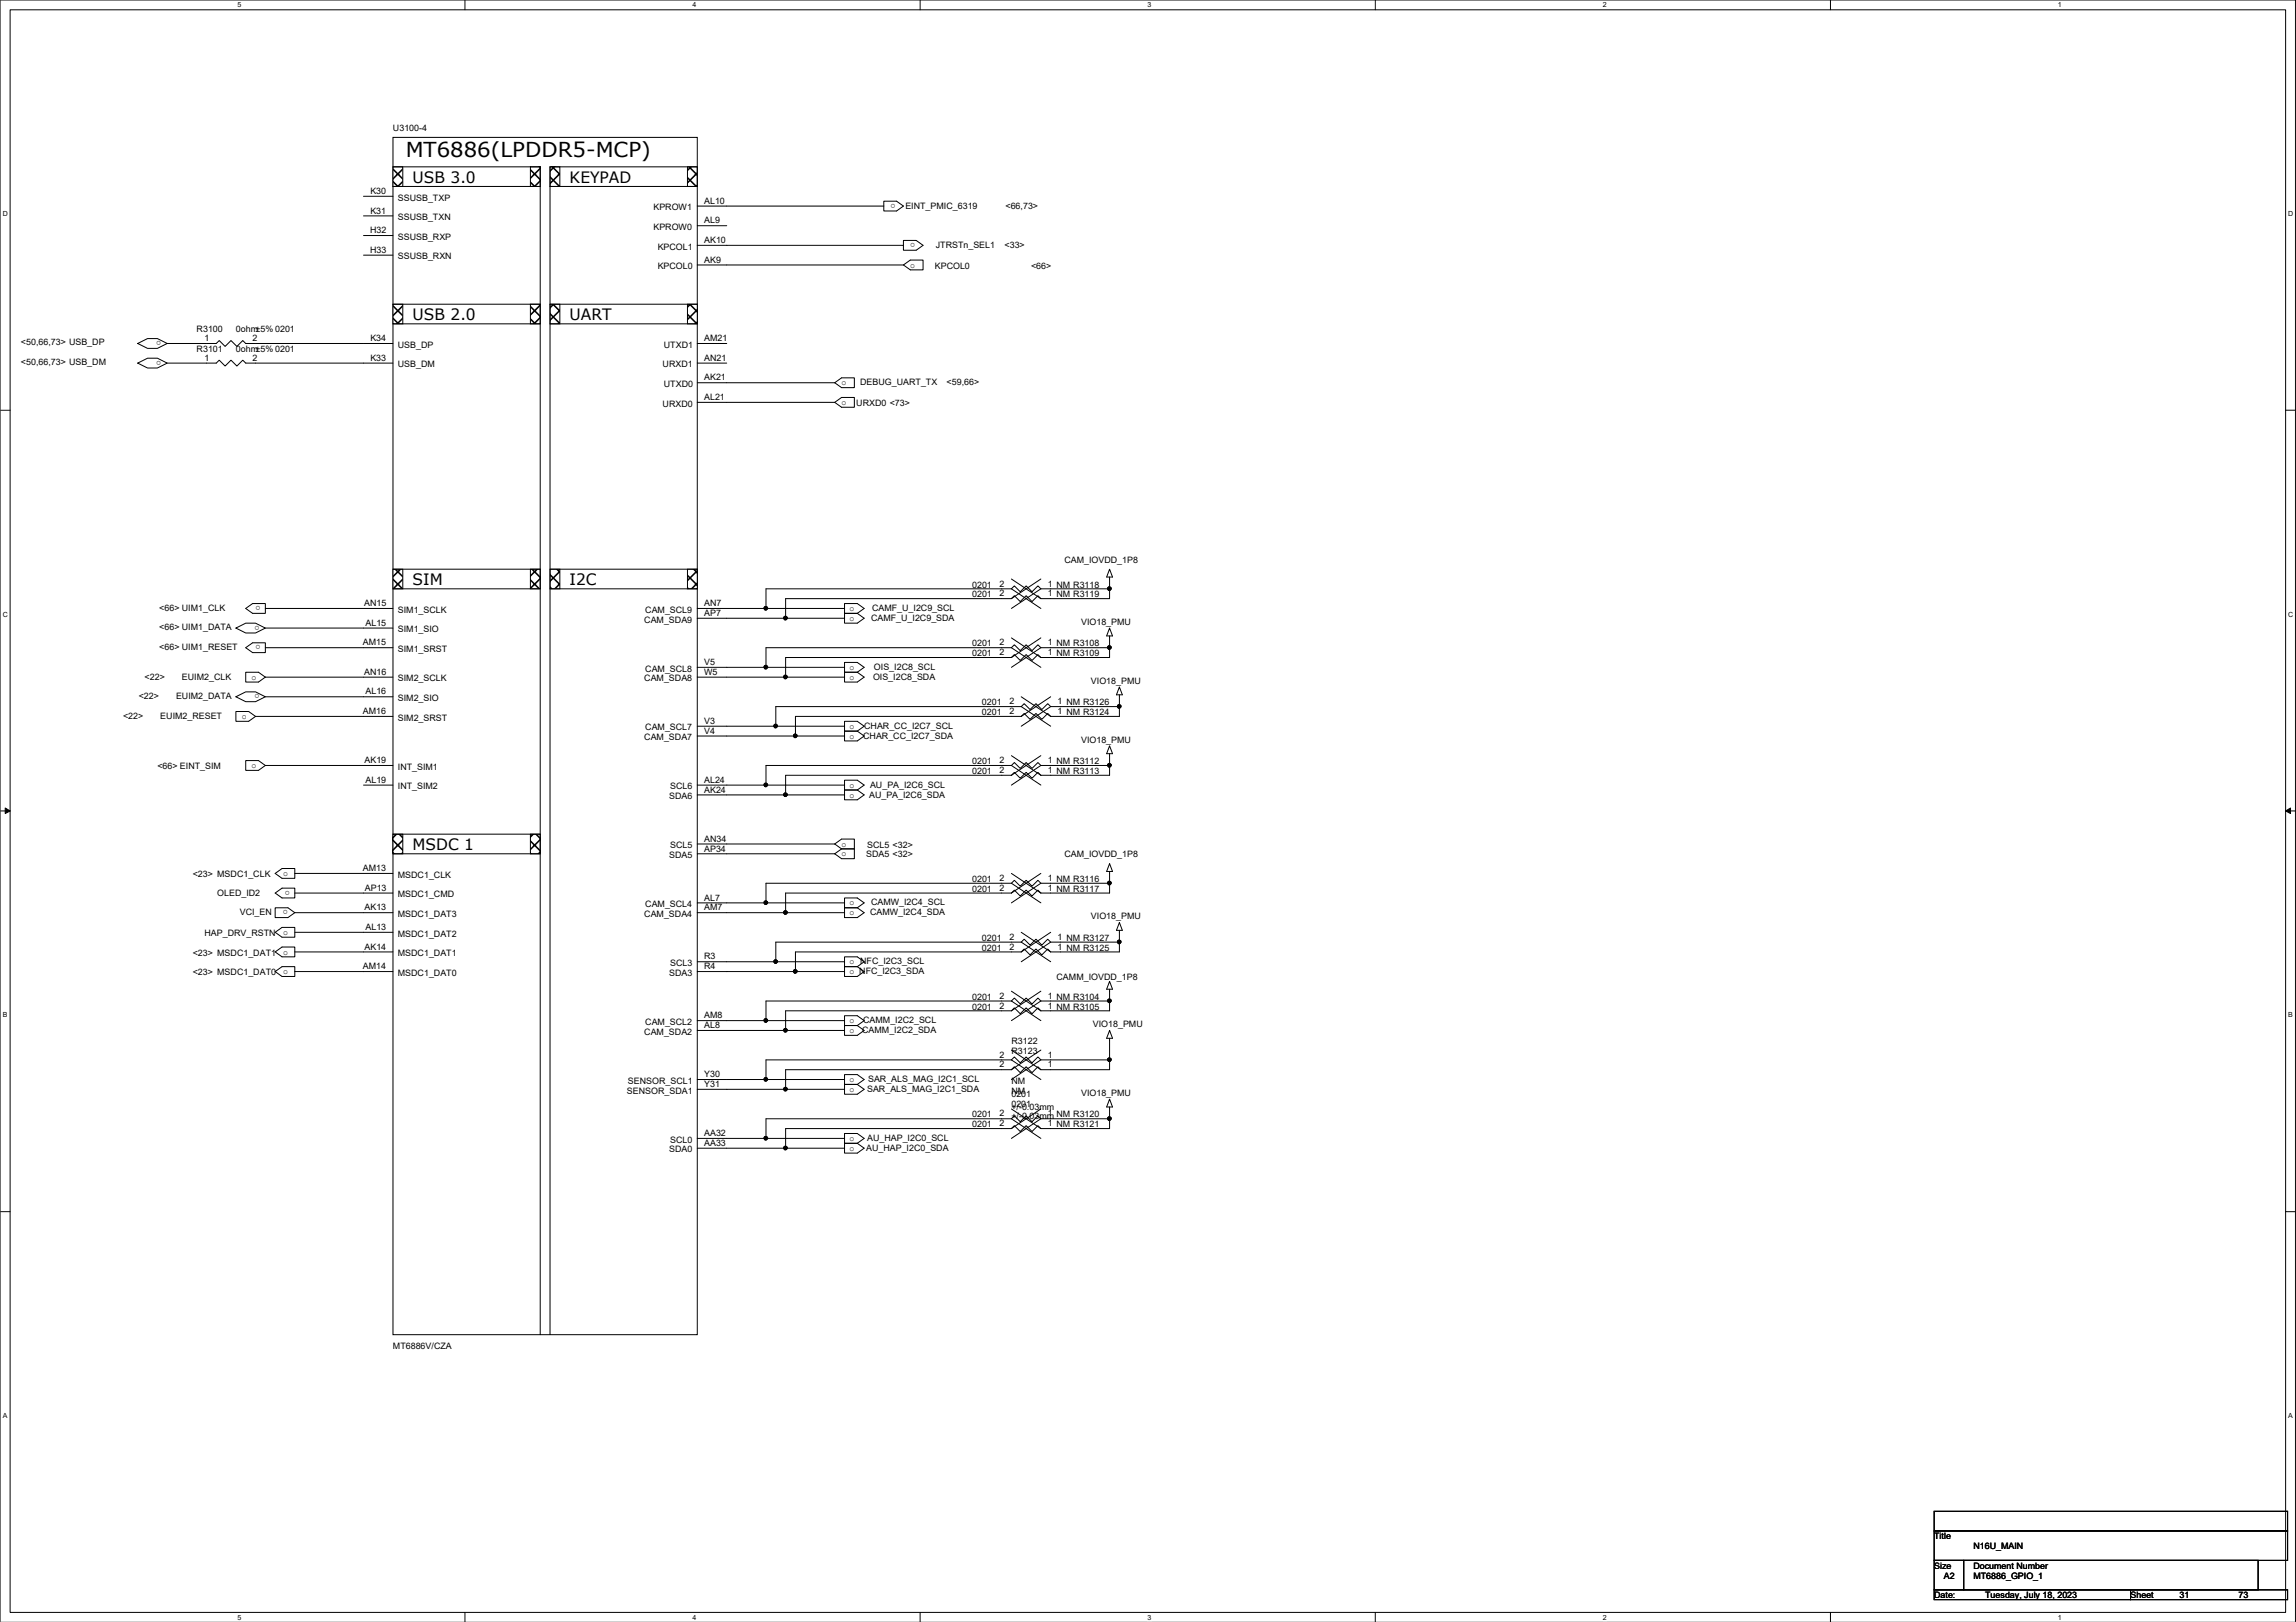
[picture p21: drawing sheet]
<svg xmlns="http://www.w3.org/2000/svg" width="297mm" height="210mm" viewBox="0 0 297 210" stroke-linecap="round" stroke-linejoin="round" font-family="sans-serif">
<defs><g id="words">
<text font-size="2.7" x="52.5" y="20.3">MT6886(LPDDR5-MCP)</text>
<g font-size="2">
<text x="53.4" y="23.7">USB 3.0</text>
<text x="73.7" y="23.7">KEYPAD</text>
<text x="53.4" y="41.4">USB 2.0</text>
<text x="73.7" y="41.4">UART</text>
<text x="53.4" y="75.7">SIM</text>
<text x="73.7" y="75.7">I2C</text>
<text x="53.4" y="110">MSDC 1</text>
</g>
<g font-size="1.1">
<text x="50.8" y="17">U3100-4</text>
<text x="47.9" y="25.1">K30</text>
<text x="47.9" y="27.6">K31</text>
<text x="51.5" y="26">SSUSB_TXP</text>
<text x="51.5" y="28.5">SSUSB_TXN</text>
<text x="84.5" y="29.8">KPROW0</text>
<text x="84.5" y="27.2">KPROW1</text>
<text x="91.1" y="28.9">AL9</text>
<text x="91.1" y="26.4">AL10</text>
<text x="115.9" y="26.4" transform="rotate(180 115.9 26.4)">o</text>
<text x="117.1" y="27">EINT_PMIC_6319</text>
<text x="130.1" y="27">&lt;66,73&gt;</text>
<text x="47.9" y="32.7">H33</text>
<text x="47.9" y="30.2">H32</text>
<text x="51.5" y="33.6">SSUSB_RXN</text>
<text x="51.5" y="31">SSUSB_RXP</text>
<text x="85.1" y="32.3">KPCOL1</text>
<text x="85.1" y="34.8">KPCOL0</text>
<text x="91.1" y="34">AK9</text>
<text x="91.1" y="31.5">AK10</text>
<text x="117.8" y="34.6">o</text>
<text x="118.4" y="31.5" transform="rotate(180 118.4 31.5)">o</text>
<text x="120.9" y="34.8">KPCOL0</text>
<text x="121.1" y="32.1">JTRSTn_SEL1</text>
<text x="130" y="32.1">&lt;33&gt;</text>
<text x="133.4" y="34.8">&lt;66&gt;</text>
<text x="2.7" y="44.7">&lt;50,66,73&gt; USB_DP</text>
<text x="2.7" y="47.2">&lt;50,66,73&gt; USB_DM</text>
<text x="20.9" y="44.2" transform="rotate(180 20.9 44.2)">o</text>
<text x="20.9" y="46.7" transform="rotate(180 20.9 46.7)">o</text>
<text x="25.4" y="43">R3100</text>
<text x="25.4" y="45.6">R3101</text>
<text x="26.5" y="44.2">1</text>
<text x="26.5" y="46.7">1</text>
<text x="30.5" y="43">0ohm±5% 0201</text>
<text x="30.5" y="45.6">0ohm±5% 0201</text>
<text x="32.7" y="44.2">2</text>
<text x="32.7" y="46.7">2</text>
<text x="47.9" y="46.7">K33</text>
<text x="47.9" y="44.2">K34</text>
<text x="51.5" y="47.5">USB_DM</text>
<text x="51.5" y="45">USB_DP</text>
<text x="85.7" y="47.5">URXD1</text>
<text x="85.9" y="45">UTXD1</text>
<text x="91.1" y="44.2">AM21</text>
<text x="91.1" y="46.7">AN21</text>
<text x="85.7" y="52.6">URXD0</text>
<text x="85.9" y="50.1">UTXD0</text>
<text x="91.1" y="49.2">AK21</text>
<text x="91.1" y="51.8">AL21</text>
<text x="108.9" y="52.4">o</text>
<text x="108.9" y="49.9">o</text>
<text x="110.8" y="52.5">URXD0 &lt;73&gt;</text>
<text x="111.3" y="49.9">DEBUG_UART_TX</text>
<text x="122.5" y="49.9">&lt;59,66&gt;</text>
<text x="125.8" y="76">0201</text>
<text x="125.8" y="77.3">0201</text>
<text x="129.3" y="75.9">2</text>
<text x="129.3" y="77.2">2</text>
<text x="135.5" y="75.9">1 NM R3118</text>
<text x="135.5" y="77.2">1 NM R3119</text>
<text x="137.7" y="72.9">CAM_IOVDD_1P8</text>
<text x="20.6" y="79.1">&lt;66&gt; UIM1_CLK</text>
<text x="20.6" y="81.5">&lt;66&gt; UIM1_DATA</text>
<text x="33.6" y="81" transform="rotate(180 33.6 81)">o</text>
<text x="33.7" y="78.4" transform="rotate(180 33.7 78.4)">o</text>
<text x="33.7" y="83.5" transform="rotate(180 33.7 83.5)">o</text>
<text x="46.9" y="83.5">AM15</text>
<text x="47.1" y="78.4">AN15</text>
<text x="47.3" y="81">AL15</text>
<text x="51.5" y="79.3">SIM1_SCLK</text>
<text x="51.5" y="81.8">SIM1_SIO</text>
<text x="83.4" y="80.6">CAM_SDA9</text>
<text x="83.5" y="79.3">CAM_SCL9</text>
<text x="91.1" y="79.7">AP7</text>
<text x="91.1" y="78.4">AN7</text>
<text x="109.9" y="79.1">o</text>
<text x="109.9" y="80.3">o</text>
<text x="112.7" y="80.3">CAMF_U_I2C9_SDA</text>
<text x="112.8" y="79.1">CAMF_U_I2C9_SCL</text>
<text x="125.8" y="83.7">0201</text>
<text x="129.3" y="83.5">2</text>
<text x="135.5" y="83.5">1 NM R3108</text>
<text x="139.9" y="80.9">VIO18_PMU</text>
<text x="18.7" y="88">&lt;22&gt;</text>
<text x="20.6" y="84.2">&lt;66&gt; UIM1_RESET</text>
<text x="23.5" y="88">EUIM2_CLK</text>
<text x="32.6" y="88">o</text>
<text x="33.6" y="89.9" transform="rotate(180 33.6 89.9)">o</text>
<text x="47.1" y="87.3">AN16</text>
<text x="47.3" y="89.9">AL16</text>
<text x="51.5" y="84.4">SIM1_SRST</text>
<text x="51.5" y="88.2">SIM2_SCLK</text>
<text x="83.4" y="88.2">CAM_SDA8</text>
<text x="83.5" y="86.9">CAM_SCL8</text>
<text x="91.1" y="87.3">W5</text>
<text x="91.1" y="86.1">V5</text>
<text x="109.9" y="86.7">o</text>
<text x="109.9" y="88">o</text>
<text x="112.9" y="88">OIS_I2C8_SDA</text>
<text x="113.1" y="86.7">OIS_I2C8_SCL</text>
<text x="125.8" y="84.9">0201</text>
<text x="129.3" y="84.8">2</text>
<text x="135.5" y="84.8">1 NM R3109</text>
<text x="141.1" y="88.5">VIO18_PMU</text>
<text x="15.9" y="93">&lt;22&gt;</text>
<text x="17.9" y="90.5">&lt;22&gt;</text>
<text x="20.7" y="93">EUIM2_RESET</text>
<text x="22.8" y="90.5">EUIM2_DATA</text>
<text x="31.3" y="93">o</text>
<text x="46.9" y="92.4">AM16</text>
<text x="51.5" y="90.7">SIM2_SIO</text>
<text x="51.5" y="93.3">SIM2_SRST</text>
<text x="83.4" y="95.8">CAM_SDA7</text>
<text x="83.5" y="94.5">CAM_SCL7</text>
<text x="91.1" y="95">V4</text>
<text x="91.1" y="93.7">V3</text>
<text x="109.9" y="94.3">o</text>
<text x="109.9" y="95.6">o</text>
<text x="111.7" y="95.6">CHAR_CC_I2C7_SDA</text>
<text x="111.8" y="94.3">CHAR_CC_I2C7_SCL</text>
<text x="127" y="91.3">0201</text>
<text x="127" y="92.5">0201</text>
<text x="130.6" y="91.1">2</text>
<text x="130.6" y="92.4">2</text>
<text x="136.8" y="91.1">1 NM R3126</text>
<text x="136.8" y="92.4">1 NM R3124</text>
<text x="20.4" y="99.5">&lt;66&gt; EINT_SIM</text>
<text x="32.6" y="99.4">o</text>
<text x="47.2" y="98.8">AK19</text>
<text x="47.3" y="101.3">AL19</text>
<text x="51.5" y="99.6">INT_SIM1</text>
<text x="91.1" y="101.3">AL24</text>
<text x="109.9" y="101.9">o</text>
<text x="112.6" y="101.9">AU_PA_I2C6_SCL</text>
<text x="125.8" y="98.9">0201</text>
<text x="125.8" y="100.2">0201</text>
<text x="129.3" y="98.8">2</text>
<text x="129.3" y="100">2</text>
<text x="135.5" y="98.8">1 NM R3112</text>
<text x="135.5" y="100">1 NM R3113</text>
<text x="139.9" y="96.1">VIO18_PMU</text>
<text x="51.5" y="102.2">INT_SIM2</text>
<text x="86.6" y="103.4">SDA6</text>
<text x="86.7" y="102.2">SCL6</text>
<text x="91.1" y="102.6">AK24</text>
<text x="109.9" y="103.2">o</text>
<text x="112.4" y="103.2">AU_PA_I2C6_SDA</text>
<text x="24.9" y="113.5">&lt;23&gt; MSDC1_CLK</text>
<text x="36.6" y="113.4">o</text>
<text x="46.9" y="112.7">AM13</text>
<text x="51.5" y="113.6">MSDC1_CLK</text>
<text x="86.6" y="111">SDA5</text>
<text x="86.7" y="109.8">SCL5</text>
<text x="91.1" y="108.9">AN34</text>
<text x="91.1" y="110.2">AP34</text>
<text x="108.9" y="109.6">o</text>
<text x="108.9" y="110.8">o</text>
<text x="112.1" y="111">SDA5 &lt;32&gt;</text>
<text x="112.2" y="109.7">SCL5 &lt;32&gt;</text>
<text x="137.7" y="111">CAM_IOVDD_1P8</text>
<text x="28.1" y="115.9">OLED_ID2</text>
<text x="31" y="118.4">VCI_EN</text>
<text x="37.3" y="117.8" transform="rotate(180 37.3 117.8)">o</text>
<text x="37.5" y="115.3" transform="rotate(180 37.5 115.3)">o</text>
<text x="47.2" y="117.8">AK13</text>
<text x="47.2" y="115.3">AP13</text>
<text x="51.5" y="116.1">MSDC1_CMD</text>
<text x="51.5" y="118.7">MSDC1_DAT3</text>
<text x="83.4" y="118.7">CAM_SDA4</text>
<text x="83.5" y="117.4">CAM_SCL4</text>
<text x="91.1" y="117.8">AM7</text>
<text x="91.1" y="116.5">AL7</text>
<text x="109.9" y="117.2">o</text>
<text x="109.9" y="118.4">o</text>
<text x="112.6" y="118.4">CAMW_I2C4_SDA</text>
<text x="112.7" y="117.2">CAMW_I2C4_SCL</text>
<text x="125.8" y="114.1">0201</text>
<text x="125.8" y="115.4">0201</text>
<text x="129.3" y="114">2</text>
<text x="129.3" y="115.3">2</text>
<text x="135.5" y="114">1 NM R3116</text>
<text x="135.5" y="115.3">1 NM R3117</text>
<text x="141.1" y="119">VIO18_PMU</text>
<text x="24.9" y="123.7">&lt;23&gt; MSDC1_DAT1</text>
<text x="26.5" y="121.1">HAP_DRV_RSTN</text>
<text x="36.6" y="121">o</text>
<text x="36.6" y="123.5">o</text>
<text x="46.9" y="125.4">AM14</text>
<text x="47.2" y="122.9">AK14</text>
<text x="47.3" y="120.4">AL13</text>
<text x="51.5" y="123.7">MSDC1_DAT1</text>
<text x="51.5" y="121.2">MSDC1_DAT2</text>
<text x="86.7" y="125">SCL3</text>
<text x="91.1" y="124.2">R3</text>
<text x="91.1" y="125.4">R4</text>
<text x="109.9" y="124.8">o NFC_I2C3_SCL</text>
<text x="127" y="121.8">0201</text>
<text x="127" y="123">0201</text>
<text x="130.6" y="121.6">2</text>
<text x="130.6" y="122.9">2</text>
<text x="136.8" y="121.6">1 NM R3127</text>
<text x="136.8" y="122.9">1 NM R3125</text>
<text x="24.9" y="126.2">&lt;23&gt; MSDC1_DAT0</text>
<text x="36.6" y="126.1">o</text>
<text x="51.5" y="126.3">MSDC1_DAT0</text>
<text x="86.6" y="126.3">SDA3</text>
<text x="91.1" y="131.8">AM8</text>
<text x="109.9" y="126.1">o NFC_I2C3_SDA</text>
<text x="125.8" y="129.4">0201</text>
<text x="125.8" y="130.6">0201</text>
<text x="129.3" y="129.2">2</text>
<text x="129.3" y="130.5">2</text>
<text x="135.5" y="129.2">1 NM R3104</text>
<text x="135.5" y="130.5">1 NM R3105</text>
<text x="136.7" y="126.8">CAMM_IOVDD_1P8</text>
<text x="83.4" y="133.9">CAM_SDA2</text>
<text x="83.5" y="132.6">CAM_SCL2</text>
<text x="91.1" y="133.1">AL8</text>
<text x="109.9" y="132.4">o</text>
<text x="109.9" y="133.7">o</text>
<text x="111.5" y="133.7">CAMM_I2C2_SDA</text>
<text x="111.7" y="132.4">CAMM_I2C2_SCL</text>
<text x="129.3" y="136.9">2</text>
<text x="130.8" y="135.1">R3122</text>
<text x="130.8" y="136.4">R3123</text>
<text x="135.5" y="136.9">1</text>
<text x="141.4" y="132.9">VIO18_PMU</text>
<text x="81.1" y="141.5">SENSOR_SDA1</text>
<text x="81.2" y="140.3">SENSOR_SCL1</text>
<text x="91.1" y="140.7">Y31</text>
<text x="91.1" y="139.4">Y30</text>
<text x="109.9" y="140">o</text>
<text x="109.9" y="141.3">o</text>
<text x="112.2" y="141.3">SAR_ALS_MAG_I2C1_SDA</text>
<text x="112.3" y="140">SAR_ALS_MAG_I2C1_SCL</text>
<text x="129.3" y="138.1">2</text>
<text x="130.8" y="140.3">NM</text>
<text x="130.8" y="141.9">0201</text>
<text x="130.8" y="141.6">NM</text>
<text x="130.8" y="143.6">+/-0.03mm</text>
<text x="130.8" y="143.2">0201</text>
<text x="135.5" y="138.1">1</text>
<text x="139.9" y="141.8">VIO18_PMU</text>
<text x="86.6" y="149.1">SDA0</text>
<text x="86.7" y="147.9">SCL0</text>
<text x="91.1" y="147">AA32</text>
<text x="91.1" y="148.3">AA33</text>
<text x="109.9" y="147.7">o</text>
<text x="109.9" y="148.9">o</text>
<text x="112.1" y="148.9">AU_HAP_I2C0_SDA</text>
<text x="112.2" y="147.7">AU_HAP_I2C0_SCL</text>
<text x="125.8" y="144.6">0201</text>
<text x="125.8" y="145.9">0201</text>
<text x="129.3" y="144.5">2</text>
<text x="129.3" y="145.8">2</text>
<text x="130.8" y="144.9">+/-0.03mm NM R3120</text>
<text x="135.5" y="144.5">1</text>
<text x="135.5" y="145.8">1 NM R3121</text>
<text x="50.8" y="174.6">MT6886V/CZA</text>
<text x="250.2" y="199.2">Title</text>
<text x="250.2" y="203">Size</text>
<text x="255.3" y="203">Document Number</text>
<text x="255.3" y="200.5">N16U_MAIN</text>
<text x="250.2" y="206.8">Date:</text>
<text x="251.5" y="204.3">A2</text>
<text x="255.3" y="204.3">MT6886_GPIO_1</text>
<text x="256.8" y="206.8">Tuesday, July 18, 2023</text>
<text x="275.6" y="206.8">Sheet</text>
<text x="282" y="206.8">31</text>
<text x="289.6" y="206.8">73</text>
</g>
<g font-size=".9">
<text x="30.7" y=".9">5</text>
<text x="89.6" y=".9">4</text>
<text x="148.5" y=".9">3</text>
<text x="207.3" y=".9">2</text>
<text x="266.2" y=".9">1</text>
<text x=".4" y="28">D</text>
<text x="296" y="28">D</text>
<text x=".4" y="79.8">C</text>
<text x="296" y="79.8">C</text>
<text x=".4" y="131.7">B</text>
<text x="296" y="131.7">B</text>
<text x=".4" y="183.5">A</text>
<text x="296" y="183.5">A</text>
<text x="30.7" y="209.6">5</text>
<text x="89.6" y="209.6">4</text>
<text x="148.5" y="209.6">3</text>
<text x="207.3" y="209.6">2</text>
<text x="266.2" y="209.6">1</text>
</g>
</g></defs>
<path d="M0 0h297v209.9h-297zM1.3 1.3h294.4v207.4h-294.4z" fill="none" stroke="#000" stroke-width=".13"/>
<g fill="#fff">
<path d="M30.7 .1h.5v1h-.5z"/>
<path d="M30.7 208.8h.5v1h-.5z"/>
</g>
<path d="M60.2 0v1.3M60.2 208.7v1.2" fill="none" stroke="#000" stroke-width=".13"/>
<g fill="#fff">
<path d="M89.6 .1h.5v1h-.5z"/>
<path d="M89.6 208.8h.5v1h-.5z"/>
</g>
<path d="M119 0v1.3M119 208.7v1.2" fill="none" stroke="#000" stroke-width=".13"/>
<g fill="#fff">
<path d="M148.5 .1h.5v1h-.5z"/>
<path d="M148.5 208.8h.5v1h-.5z"/>
</g>
<path d="M177.9 0v1.3M177.9 208.7v1.2" fill="none" stroke="#000" stroke-width=".13"/>
<g fill="#fff">
<path d="M207.3 .1h.6v1h-.6z"/>
<path d="M207.3 208.8h.6v1h-.6z"/>
</g>
<path d="M236.8 0v1.3M236.8 208.7v1.2" fill="none" stroke="#000" stroke-width=".13"/>
<g fill="#fff">
<path d="M266.2 .1h.5v1h-.5z"/>
<path d="M266.2 208.8h.5v1h-.5z"/>
<path d="M.4 27.2h.6v1h-.6z"/>
<path d="M296 27.2h.7v1h-.7z"/>
<path d="M.4 79h.6v1h-.6z"/>
<path d="M296 79h.7v1h-.7z"/>
</g>
<path d="M1.3 53.1h-1.3M297 53.1h-1.3" fill="none" stroke="#000" stroke-width=".13"/>
<g fill="#fff">
<path d="M.4 130.9h.6v1h-.6z"/>
<path d="M296 130.9h.6v1h-.6z"/>
</g>
<path d="M.7 104.6l.6 .3-.6 .4zM1.3 104.9h-1.3M295.7 104.9l.6-.3v.7zM297 104.9h-1.3" fill="none" stroke="#000" stroke-width=".13"/>
<path d="M.7 104.6l.6 .3-.6 .4zM295.7 104.9l.6-.3v.7z" fill="#000"/>
<g fill="#fff">
<path d="M.4 182.7h.5v1h-.5z"/>
<path d="M296 182.7h.6v1h-.6z"/>
</g>
<g fill="none" stroke="#000" stroke-width=".13">
<path d="M114.3 26h1.7l.9 .7-.9 .6h-1.7zM116.9 31.1h1.6l.9 .6-.9 .7h-1.6zM116.9 34.3l.9-.6h1.6v1.2h-1.6zM17.8 44.4l1.3-.6h1.3l1.2 .6-1.2 .7h-1.3zM17.8 47l1.3-.6h1.3l1.2 .6-1.2 .6h-1.3zM108 52.1l.9-.7h1.6v1.3h-1.6zM108 49.5l.9-.6h1.6v1.3h-1.6zM31.8 78.7l.9-.6h1.6v1.3h-1.6zM109.3 78.1h1.6l.9 .6-.9 .7h-1.6zM109.3 79.4h1.6l.9 .6-.9 .6h-1.6zM130.8 74.9l3.9 2.6M130.8 76.2l3.9 2.5"/>
<path d="M130.8 76.2h-1.2M130.8 77.5h-1.2M134.7 76.2l-.4-.4-.8 .8-.7-.8-.8 .8-.8-.8-.4 .4M134.7 77.5l-.4-.4-.8 .8-.7-.8-.8 .8-.8-.8-.4 .4M134.7 74.9l-3.9 2.6M134.7 76.2l-3.9 2.5M135.9 76.2h-1.2M135.9 77.5h-1.2M143.5 73.7l.4 1h-.7zM143.5 74.7v.2M30.5 81.3l1.3-.7h1.3l1.2 .7-1.2 .6h-1.3zM30.5 92.1h1.7l.9 .6-.9 .6h-1.7z"/>
<path d="M30.5 90.2l1.3-.7h1.3l1.2 .7-1.2 .6h-1.3zM31.8 83.8l.9-.6h1.6v1.3h-1.6zM31.8 87h1.6l.9 .6-.9 .7h-1.6zM31.8 98.4h1.6l.9 .7-.9 .6h-1.6zM109.3 93.3h1.6l.9 .7-.9 .6h-1.6zM109.3 94.6h1.6l.9 .6-.9 .7h-1.6zM109.3 85.7h1.6l.9 .7-.9 .6h-1.6zM109.3 87h1.6l.9 .6-.9 .7h-1.6zM130.8 82.5l3.9 2.6M130.8 83.8l3.9 2.6M130.8 97.8l3.9 2.5M130.8 99.1l3.9 2.5"/>
<path d="M130.8 83.8h-1.2M130.8 85.1h-1.2M130.8 99.1h-1.2M134.7 83.8l-.4-.4-.8 .8-.7-.8-.8 .8-.8-.8-.4 .4M134.7 85.1l-.4-.4-.8 .8-.7-.8-.8 .8-.8-.8-.4 .4M134.7 82.5l-3.9 2.6M134.7 83.8l-3.9 2.6M134.7 99.1l-.4-.4-.8 .7-.7-.7-.8 .7-.8-.7-.4 .4M134.7 97.8l-3.9 2.5M134.7 99.1l-3.9 2.5M135.9 83.8h-1.2M135.9 85.1h-1.2"/>
<path d="M135.9 99.1h-1.2M143.5 81.3l.4 1h-.7zM143.5 82.3v.2M143.5 96.5l.4 1h-.7zM143.5 97.5v.3M144.8 88.9l.4 1h-.8zM144.8 89.9v.3M35.6 115.6l.9-.7h1.6v1.3h-1.6zM35.6 113l.9-.6h1.6v1.3h-1.6zM35.6 117.5h1.7l.8 .6-.8 .6h-1.7zM108 109.2l.9-.6h1.6v1.3h-1.6zM108 110.5l.9-.6h1.6v1.2h-1.6z"/>
<path d="M109.3 101h1.6l.9 .6-.9 .6h-1.6zM109.3 102.2h1.6l.9 .7-.9 .6h-1.6zM109.3 116.2h1.6l.9 .6-.9 .7h-1.6zM109.3 117.5h1.6l.9 .6-.9 .6h-1.6zM130.8 113l3.9 2.6M130.8 100.3h-1.2M134.7 100.3l-.4-.4-.8 .8-.7-.8-.8 .8-.8-.8-.4 .4M134.7 113l-3.9 2.6M135.9 100.3h-1.2M135.9 114.3h-1.2l-.4-.4-.8 .8-.7-.8-.8 .8-.8-.8-.4 .4h-1.2M143.5 111.8l.4 1h-.7zM143.5 112.8v.2"/>
<path d="M144.8 119.4l.4 1h-.8zM35.6 120.6l.9-.6h1.6v1.3h-1.6zM35.6 123.2l.9-.6h1.6v1.2h-1.6zM35.6 125.7l.9-.6h1.6v1.3h-1.6zM109.3 123.8h1.6l.9 .7-.9 .6h-1.6zM109.3 125.1h1.6l.9 .6-.9 .7h-1.6zM109.3 131.4h1.6l.9 .7-.9 .6h-1.6zM109.3 132.7h1.6l.9 .6-.9 .7h-1.6zM109.3 139.1h1.6l.9 .6-.9 .6h-1.6zM130.8 135.9l3.9 2.5M130.8 137.2l3.9 2.5M130.8 137.2h-1.2"/>
<path d="M130.8 138.4h-1.2M134.7 137.2l-.4-.4-.8 .7-.7-.7-.8 .7-.8-.7-.4 .4M134.7 138.4l-.4-.4-.8 .8-.7-.8-.8 .8-.8-.8-.4 .4M134.7 135.9l-3.9 2.5M134.7 137.2l-3.9 2.5M135.9 137.2h-1.2M135.9 138.4h-1.2M143.5 133.3l.4 1.1h-.7zM143.5 127l.4 1h-.7zM143.5 128v.3M143.5 134.4v.2M144.8 120.4v.2"/>
<path d="M1.3 156.8h-1.3M109.3 140.3h1.6l.9 .7-.9 .6h-1.6zM109.3 146.7h1.6l.9 .6-.9 .7h-1.6zM109.3 148h1.6l.9 .6-.9 .6h-1.6zM130.8 143.5l3.9 2.5M130.8 144.8l3.9 2.5M130.8 144.8h-1.2M130.8 146h-1.2M134.7 144.8l-.4-.4-.8 .8-.7-.8-.8 .8-.8-.8-.4 .4M134.7 146l-.4-.3-.8 .7-.7-.7-.8 .7-.8-.7-.4 .3M134.7 143.5l-3.9 2.5M134.7 144.8l-3.9 2.5"/>
<path d="M135.9 144.8h-1.2M135.9 146h-1.2M143.5 142.2l.4 1.1h-.7zM143.5 143.3v.2M297 156.8h-1.3M250.2 195.6h45.7v2.5h-45.7zM250.2 198.1h45.7v3.8h-45.7zM250.2 201.9h3.8v3.8h-3.8zM250.2 205.7h25.4v1.3h-25.4zM254 201.9h38.1v3.8h-38.1zM275.6 205.7h20.3v1.3h-20.3z"/>
</g>
<path d="M88.9 21.6h1.3v2.5h-1.3z" fill-rule="evenodd" fill="#fff"/>
<path d="M88.9 21.6h1.3v2.5h-1.3z" fill-rule="evenodd" fill="#000"/>
<path d="M50.8 17.8h39.4v154.9h-39.4zM88.9 21.6h1.3v2.5h-1.3z" fill="none" stroke="#000" stroke-width=".13"/>
<path d="M71.2 21.6h1.2v2.5h-1.2z" fill-rule="evenodd" fill="#fff"/>
<path d="M71.2 21.6h1.2v2.5h-1.2z" fill-rule="evenodd" fill="#000"/>
<path d="M71.2 21.6h1.2v2.5h-1.2z" fill="none" stroke="#000" stroke-width=".13"/>
<path d="M50.8 21.6h1.3v2.5h-1.3z" fill-rule="evenodd" fill="#fff"/>
<path d="M50.8 21.6h1.3v2.5h-1.3z" fill-rule="evenodd" fill="#000"/>
<path d="M50.8 21.6h1.3v2.5h-1.3z" fill="none" stroke="#000" stroke-width=".13"/>
<path d="M68.6 21.6h1.3v2.5h-1.3z" fill-rule="evenodd" fill="#fff"/>
<path d="M68.6 21.6h1.3v2.5h-1.3z" fill-rule="evenodd" fill="#000"/>
<path d="M68.6 21.6h1.3v2.5h-1.3z" fill="none" stroke="#000" stroke-width=".13"/>
<path d="M50.8 39.4h1.3v2.5h-1.3z" fill-rule="evenodd" fill="#fff"/>
<path d="M50.8 39.4h1.3v2.5h-1.3z" fill-rule="evenodd" fill="#000"/>
<path d="M50.8 39.4h1.3v2.5h-1.3z" fill="none" stroke="#000" stroke-width=".13"/>
<path d="M68.6 39.4h1.3v2.5h-1.3z" fill-rule="evenodd" fill="#fff"/>
<path d="M68.6 39.4h1.3v2.5h-1.3z" fill-rule="evenodd" fill="#000"/>
<path d="M68.6 39.4h1.3v2.5h-1.3z" fill="none" stroke="#000" stroke-width=".13"/>
<path d="M68.6 73.7h1.3v2.5h-1.3z" fill-rule="evenodd" fill="#fff"/>
<path d="M68.6 73.7h1.3v2.5h-1.3z" fill-rule="evenodd" fill="#000"/>
<path d="M68.6 73.7h1.3v2.5h-1.3z" fill="none" stroke="#000" stroke-width=".13"/>
<path d="M50.8 73.7h1.3v2.5h-1.3z" fill-rule="evenodd" fill="#fff"/>
<path d="M50.8 73.7h1.3v2.5h-1.3z" fill-rule="evenodd" fill="#000"/>
<path d="M50.8 73.7h1.3v2.5h-1.3z" fill="none" stroke="#000" stroke-width=".13"/>
<path d="M88.9 39.4h1.3v2.5h-1.3z" fill-rule="evenodd" fill="#fff"/>
<path d="M88.9 39.4h1.3v2.5h-1.3z" fill-rule="evenodd" fill="#000"/>
<path d="M88.9 39.4h1.3v2.5h-1.3z" fill="none" stroke="#000" stroke-width=".13"/>
<path d="M71.2 39.4h1.2v2.5h-1.2z" fill-rule="evenodd" fill="#fff"/>
<path d="M71.2 39.4h1.2v2.5h-1.2z" fill-rule="evenodd" fill="#000"/>
<path d="M71.2 39.4h1.2v2.5h-1.2z" fill="none" stroke="#000" stroke-width=".13"/>
<path d="M71.2 73.7h1.2v2.5h-1.2z" fill-rule="evenodd" fill="#fff"/>
<path d="M71.2 73.7h1.2v2.5h-1.2z" fill-rule="evenodd" fill="#000"/>
<path d="M71.2 73.7h1.2v2.5h-1.2z" fill="none" stroke="#000" stroke-width=".13"/>
<path d="M88.9 73.7h1.3v2.5h-1.3z" fill-rule="evenodd" fill="#fff"/>
<path d="M88.9 73.7h1.3v2.5h-1.3z" fill-rule="evenodd" fill="#000"/>
<path d="M88.9 73.7h1.3v2.5h-1.3z" fill="none" stroke="#000" stroke-width=".13"/>
<path d="M50.8 107.9h1.3v2.6h-1.3z" fill-rule="evenodd" fill="#fff"/>
<path d="M50.8 107.9h1.3v2.6h-1.3z" fill-rule="evenodd" fill="#000"/>
<path d="M50.8 107.9h1.3v2.6h-1.3z" fill="none" stroke="#000" stroke-width=".13"/>
<path d="M68.6 107.9h1.3v2.6h-1.3z" fill-rule="evenodd" fill="#fff"/>
<g fill="#000">
<path d="M98.9 78.5h.3l.1 .2-.1 .2-.1 .1-.2-.1z" fill-rule="evenodd"/>
<path d="M98.9 78.5h.3l.1 .2-.1 .2-.1 .1-.2-.1z" fill-rule="evenodd"/>
<path d="M101.4 79.8h.4l.1 .2-.1 .1-.2 .1-.2-.1z" fill-rule="evenodd"/>
<path d="M101.4 79.8h.4l.1 .2-.1 .1-.2 .1-.2-.1z" fill-rule="evenodd"/>
<path d="M143.4 76h.3l.1 .2-.1 .1-.2 .1-.1-.1z" fill-rule="evenodd"/>
<path d="M143.4 76h.3l.1 .2-.1 .1-.2 .1-.1-.1z" fill-rule="evenodd"/>
<path d="M98.9 86.2h.3l.1 .1-.1 .2-.1 .1-.2-.1z" fill-rule="evenodd"/>
<path d="M98.9 86.2h.3l.1 .1-.1 .2-.1 .1-.2-.1z" fill-rule="evenodd"/>
<path d="M100.2 93.8h.3l.1 .1-.1 .2-.2 .1-.1-.1z" fill-rule="evenodd"/>
<path d="M100.2 93.8h.3l.1 .1-.1 .2-.2 .1-.1-.1z" fill-rule="evenodd"/>
<path d="M101.4 87.4h.4l.1 .2-.1 .2h-.2h-.2z" fill-rule="evenodd"/>
<path d="M101.4 87.4h.4l.1 .2-.1 .2h-.2h-.2z" fill-rule="evenodd"/>
<path d="M102.7 95.1h.3l.1 .1-.1 .2-.1 .1-.2-.1z" fill-rule="evenodd"/>
<path d="M102.7 95.1h.3l.1 .1-.1 .2-.1 .1-.2-.1z" fill-rule="evenodd"/>
<path d="M143.4 83.6h.3l.1 .2-.1 .2h-.2h-.1z" fill-rule="evenodd"/>
<path d="M143.4 83.6h.3l.1 .2-.1 .2h-.2h-.1z" fill-rule="evenodd"/>
<path d="M143.4 98.9h.3l.1 .1-.1 .2-.2 .1-.1-.1z" fill-rule="evenodd"/>
<path d="M143.4 98.9h.3l.1 .1-.1 .2-.2 .1-.1-.1z" fill-rule="evenodd"/>
<path d="M144.6 91.2h.4v.2v.2l-.2 .1-.2-.1z" fill-rule="evenodd"/>
<path d="M144.6 91.2h.4v.2v.2l-.2 .1-.2-.1z" fill-rule="evenodd"/>
<path d="M68.6 107.9h1.3v2.6h-1.3z" fill-rule="evenodd"/>
<path d="M98.9 101.4h.3l.1 .2-.1 .1-.1 .1-.2-.1z" fill-rule="evenodd"/>
<path d="M98.9 101.4h.3l.1 .2-.1 .1-.1 .1-.2-.1z" fill-rule="evenodd"/>
<path d="M98.9 116.6h.3l.1 .2-.1 .2-.1 .1-.2-.1z" fill-rule="evenodd"/>
<path d="M98.9 116.6h.3l.1 .2-.1 .2-.1 .1-.2-.1z" fill-rule="evenodd"/>
<path d="M101.4 102.7h.4l.1 .1-.1 .2-.2 .1-.2-.1z" fill-rule="evenodd"/>
<path d="M101.4 102.7h.4l.1 .1-.1 .2-.2 .1-.2-.1z" fill-rule="evenodd"/>
<path d="M101.4 117.9h.4l.1 .2-.1 .1-.2 .1-.2-.1z" fill-rule="evenodd"/>
<path d="M101.4 117.9h.4l.1 .2-.1 .1-.2 .1-.2-.1z" fill-rule="evenodd"/>
<path d="M143.4 114.1h.3l.1 .2-.1 .1-.2 .1-.1-.1z" fill-rule="evenodd"/>
<path d="M143.4 114.1h.3l.1 .2-.1 .1-.2 .1-.1-.1z" fill-rule="evenodd"/>
<path d="M98.9 131.9h.3l.1 .1-.1 .2-.1 .1-.2-.1z" fill-rule="evenodd"/>
<path d="M98.9 139.5h.3l.1 .2-.1 .1-.1 .1-.2-.1z" fill-rule="evenodd"/>
<path d="M98.9 131.9h.3l.1 .1-.1 .2-.1 .1-.2-.1z" fill-rule="evenodd"/>
<path d="M98.9 139.5h.3l.1 .2-.1 .1-.1 .1-.2-.1z" fill-rule="evenodd"/>
<path d="M100.2 124.3h.3l.1 .1-.1 .2-.2 .1-.1-.1z" fill-rule="evenodd"/>
<path d="M100.2 124.3h.3l.1 .1-.1 .2-.2 .1-.1-.1z" fill-rule="evenodd"/>
<path d="M101.4 133.2h.4l.1 .1-.1 .2-.2 .1-.2-.1z" fill-rule="evenodd"/>
<path d="M101.4 133.2h.4l.1 .1-.1 .2-.2 .1-.2-.1z" fill-rule="evenodd"/>
<path d="M102.7 125.5h.3l.1 .2-.1 .2h-.1h-.2z" fill-rule="evenodd"/>
<path d="M102.7 125.5h.3l.1 .2-.1 .2h-.1h-.2z" fill-rule="evenodd"/>
<path d="M143.4 129.3h.3l.1 .2-.1 .2-.2 .1-.1-.1z" fill-rule="evenodd"/>
<path d="M143.4 137h.3l.1 .1-.1 .2-.2 .1-.1-.1z" fill-rule="evenodd"/>
<path d="M143.4 129.3h.3l.1 .2-.1 .2-.2 .1-.1-.1z" fill-rule="evenodd"/>
<path d="M143.4 137h.3l.1 .1-.1 .2-.2 .1-.1-.1z" fill-rule="evenodd"/>
<path d="M144.6 121.7h.4v.2v.2h-.2h-.2z" fill-rule="evenodd"/>
<path d="M144.6 121.7h.4v.2v.2h-.2h-.2z" fill-rule="evenodd"/>
<path d="M98.9 147.1h.3l.1 .2-.1 .2h-.1h-.2z" fill-rule="evenodd"/>
<path d="M98.9 147.1h.3l.1 .2-.1 .2h-.1h-.2z" fill-rule="evenodd"/>
<path d="M101.4 140.8h.4l.1 .1-.1 .2-.2 .1-.2-.1z" fill-rule="evenodd"/>
<path d="M101.4 140.8h.4l.1 .1-.1 .2-.2 .1-.2-.1z" fill-rule="evenodd"/>
<path d="M101.4 148.4h.4l.1 .1-.1 .2-.2 .1-.2-.1z" fill-rule="evenodd"/>
<path d="M101.4 148.4h.4l.1 .1-.1 .2-.2 .1-.2-.1z" fill-rule="evenodd"/>
<path d="M143.4 144.6h.3l.1 .1-.1 .2-.2 .1-.1-.1z" fill-rule="evenodd"/>
<path d="M143.4 144.6h.3l.1 .1-.1 .2-.2 .1-.1-.1z" fill-rule="evenodd"/>
</g>
<g fill="none" stroke="#000" stroke-width=".13">
<path d="M50.8 21.6h19.1v151.1M50.8 25.4h-3.8M50.8 33h-3.8M50.8 30.5h-3.8M50.8 27.9h-3.8M69.9 24.1h-19.1M69.9 39.4h-19.1M90.2 24.1h-19M90.2 21.6h-19v151.1M90.2 39.4h-19M94 29.2h-3.8M114.3 26.7h-24.1"/>
<path d="M116.9 34.3h-26.7M116.9 31.7h-26.7M50.8 47h-19l-.4-.4-.8 .8-.7-.8-.8 .8-.7-.8-.4 .4h-6.4M50.8 44.4h-19l-.4-.3-.8 .7-.7-.7-.8 .7-.7-.7-.4 .3h-6.4M69.9 41.9h-19.1M90.2 41.9h-19M94 47h-3.8M94 44.4h-3.8M108 52.1h-17.8M108 49.5h-17.8M50.8 78.7h-16.5M69.9 76.2h-19.1"/>
<path d="M69.9 73.7h-19.1M90.2 73.7h-19M90.2 76.2h-19M98.9 78.5h.3l.1 .2-.1 .2-.1 .1-.2-.1zM99.1 78.7h-8.9M101.4 79.8h.4l.1 .2-.1 .1-.2 .1-.2-.1zM109.3 78.7h-10.2M129.6 76.2h-30.5v2.5M129.6 77.5h-28v2.5M143.4 76h.3l.1 .2-.1 .1-.2 .1-.1-.1zM143.5 74.9v1.3M143.5 76.2v1.3h-7.6"/>
<path d="M143.5 76.2h-7.6M33.1 92.7h17.7M50.8 81.3h-16.5M50.8 83.8h-16.5M50.8 87.6h-16.5M50.8 90.2h-16.5M50.8 99.1h-16.5M98.9 86.2h.3l.1 .1-.1 .2-.1 .1-.2-.1zM99.1 86.4h-8.9M100.2 93.8h.3l.1 .1-.1 .2-.2 .1-.1-.1zM100.4 94h-10.2M101.4 87.4h.4l.1 .2-.1 .2h-.2h-.2z"/>
<path d="M101.6 80h-11.4M101.6 87.6h-11.4M102.7 95.1h.3l.1 .1-.1 .2-.1 .1-.2-.1zM102.9 95.2h-12.7M109.3 80h-7.7M109.3 95.2h-6.4M109.3 86.4h-10.2M109.3 87.6h-7.7M109.3 94h-8.9M129.6 83.8h-30.5v2.6M129.6 85.1h-28v2.5M129.6 99.1h-30.5v2.5"/>
<path d="M132.1 90.2l3.8 2.5M132.1 91.4l3.8 2.6M132.1 91.4h-31.7v2.6M132.1 92.7h-29.2v2.5M135.9 90.2l-3.8 2.5M135.9 91.4l-3.8 2.6M135.9 91.4l-.4-.3-.7 .7-.8-.7-.7 .7-.8-.7-.4 .3M135.9 92.7l-.4-.4-.7 .8-.8-.8-.7 .8-.8-.8-.4 .4M143.4 83.6h.3l.1 .2-.1 .2h-.2h-.1zM143.4 98.9h.3l.1 .1-.1 .2-.2 .1-.1-.1zM143.5 82.5v1.3M143.5 83.8v1.3h-7.6"/>
<path d="M143.5 83.8h-7.6M143.5 97.8v1.3M143.5 99.1v1.2h-7.6M143.5 99.1h-7.6M144.6 91.2h.4v.2v.2l-.2 .1-.2-.1zM144.8 91.4v1.3h-8.9M144.8 90.2v1.2M144.8 91.4h-8.9M38.1 113h12.7M38.1 115.6h12.7M38.1 118.1h12.7M50.8 101.6h-3.8"/>
<path d="M68.6 107.9h1.3v2.6h-1.3zM69.9 107.9h-19.1M69.9 110.5h-19.1M90.2 101.6h8.9M90.2 110.5h17.8M98.9 101.4h.3l.1 .2-.1 .1-.1 .1-.2-.1zM98.9 116.6h.3l.1 .2-.1 .2-.1 .1-.2-.1zM99.1 116.8h-8.9M101.4 102.7h.4l.1 .1-.1 .2-.2 .1-.2-.1zM101.4 117.9h.4l.1 .2-.1 .1-.2 .1-.2-.1zM101.6 102.9h-11.4M101.6 118.1h-11.4"/>
<path d="M108 109.2h-17.8M109.3 101.6h-10.2M109.3 102.9h-7.7M109.3 116.8h-10.2M109.3 118.1h-7.7M129.6 100.3h-28v2.6M129.6 114.3h-30.5v2.5M130.8 114.3l3.9 2.5M134.7 114.3l-3.9 2.5M143.4 114.1h.3l.1 .2-.1 .1-.2 .1-.1-.1zM143.5 114.3v1.3h-8.8l-.4-.4-.8 .8-.7-.8-.8 .8-.8-.8-.4 .4h-29.2v2.5M143.5 113v1.3"/>
<path d="M143.5 114.3h-7.6M38.1 120.6h12.7M50.8 123.2h-12.7M50.8 125.7h-12.7M90.2 133.3h11.4M98.9 131.9h.3l.1 .1-.1 .2-.1 .1-.2-.1zM98.9 139.5h.3l.1 .2-.1 .1-.1 .1-.2-.1zM99.1 132.1h-8.9M99.1 139.7h-8.9M100.2 124.3h.3l.1 .1-.1 .2-.2 .1-.1-.1zM100.4 124.5h-10.2M101.4 133.2h.4l.1 .1-.1 .2-.2 .1-.2-.1z"/>
<path d="M102.7 125.5h.3l.1 .2-.1 .2h-.1h-.2zM102.9 125.7h-12.7M109.3 125.7h-6.4M109.3 124.5h-8.9M109.3 132.1h-10.2M109.3 133.3h-7.7M129.6 137.2h-30.5v2.5h10.2M129.6 138.4h-28v2.6M130.8 128.3l3.9 2.5M130.8 129.5l3.9 2.6M130.8 129.5h-31.7v2.6M130.8 130.8h-29.2v2.5"/>
<path d="M132.1 120.6l3.8 2.6M132.1 121.9l3.8 2.6M132.1 121.9h-31.7v2.6M132.1 123.2h-29.2v2.5M134.7 129.5l-.4-.3-.8 .7-.7-.7-.8 .7-.8-.7-.4 .3M134.7 129.5h8.8M134.7 130.8l-.4-.4-.8 .8-.7-.8-.8 .8-.8-.8-.4 .4M134.7 128.3l-3.9 2.5M134.7 129.5l-3.9 2.6M135.9 120.6l-3.8 2.6M135.9 121.9l-3.8 2.6M135.9 121.9l-.4-.4-.7 .8-.8-.8-.7 .8-.8-.8-.4 .4"/>
<path d="M135.9 121.9h8.9M135.9 123.2l-.4-.4-.7 .8-.8-.8-.7 .8-.8-.8-.4 .4M143.4 129.3h.3l.1 .2-.1 .2-.2 .1-.1-.1zM143.4 137h.3l.1 .1-.1 .2-.2 .1-.1-.1zM143.5 129.5v1.3h-8.8M143.5 128.3v1.2M143.5 137.2v1.2h-7.6M143.5 134.6v2.6M143.5 137.2h-7.6M144.6 121.7h.4v.2v.2h-.2h-.2zM144.8 121.9v1.3h-8.9M144.8 120.6v1.3"/>
<path d="M90.2 147.3h8.9M98.9 147.1h.3l.1 .2-.1 .2h-.1h-.2zM101.4 140.8h.4l.1 .1-.1 .2-.2 .1-.2-.1zM101.4 148.4h.4l.1 .1-.1 .2-.2 .1-.2-.1zM101.6 148.6h-11.4M101.6 141h-11.4M109.3 141h-7.7M109.3 147.3h-10.2M109.3 148.6h-7.7M129.6 144.8h-30.5v2.5M129.6 146h-28v2.6M143.4 144.6h.3l.1 .1-.1 .2-.2 .1-.1-.1z"/>
<path d="M143.5 143.5v1.3M143.5 144.8v1.2h-7.6M143.5 144.8h-7.6"/>
</g>
<use href="#words"/>
</svg>
